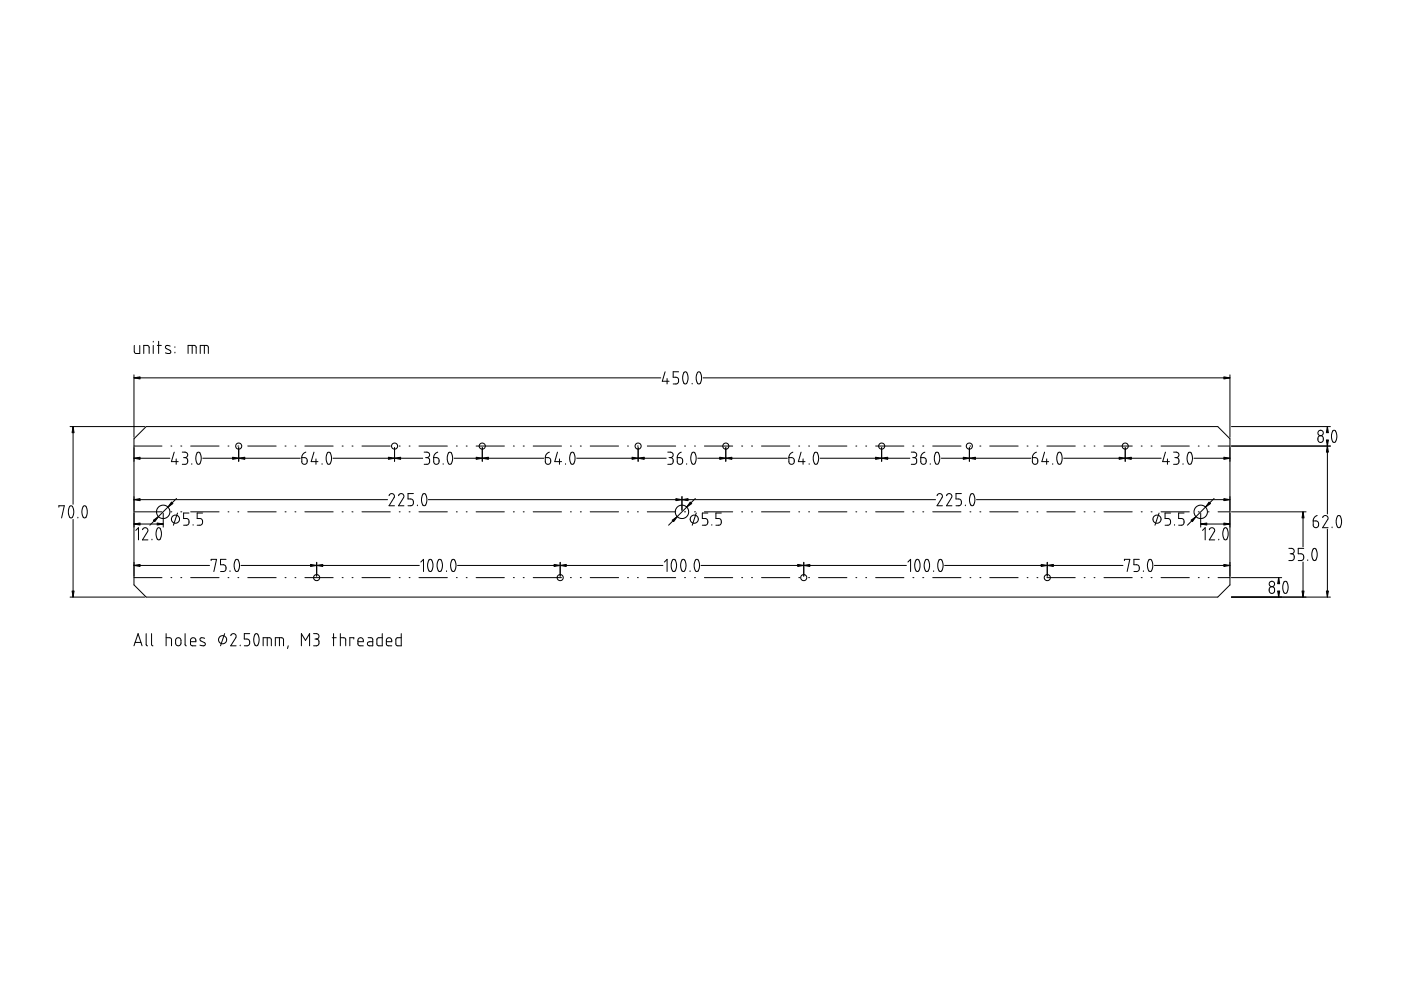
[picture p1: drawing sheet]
<svg xmlns="http://www.w3.org/2000/svg" width="297mm" height="210mm" viewBox="0 0 297 210" stroke-linecap="round" stroke-linejoin="round" font-family="sans-serif">
<g fill="none" stroke="#000" stroke-width=".21">
<path d="M28.4 79.5v13.2M28.5 73.2v1.4l.3 .4h.8v-1.8M30.5 75v-1.8h.8l.3 .2v1.6M32.5 72.4v.1M32.5 73.2v1.8M33.4 73.2h.8M33.6 72.4v2.6M36.1 73.4l-.9-.1a.34 .34 0 0 0-.1 .3 .34 .34 0 0 0 .2 .3l.8 .4 .1 .4-.3 .3-.8-.2M37.1 73.5v.2M37.1 74.7v.1M39.9 75v-1.8h1.4l.2 .2 .1 .2v1.4M40.7 73.2v1.8"/>
<path d="M42.5 75v-1.8h1.3l.2 .2 .2 .2v1.4M43.3 73.2v1.8M141 78.8l-.6 2h1.5M143.9 78.8h-1.2v1.2h.9l.3 .5-.1 .5-.1 .3-1 .1M145 79l.3-.2 .2 .1 .4 .9-.1 .9-.4 .7-.4-.1-.2-.8-.1-.6zM147.9 79l.5-.1 .3 .8v1l-.4 .7-.4-.1-.3-.8v-.8zM260.8 79.5v13.2M14.9 90.4h15.8M15.5 90.4v16.5M28.4 80.1h111.7M28.4 94.6h5.9M28.4 97.2h7.6"/>
<path d="M31 90.4h227.2l2.6 2.6v31l-2.6 2.6h-227.2l-2.6-2.6v-31zM36.2 94.6h.2M36.9 95.9l-.6 2h1.5M37.4 97.3v1.1M38.3 94.6h.2M38.7 95.9h.7l.4 .3-.1 .6-.5 .2M38.9 97h.3M39.2 97l.5 .3 .1 .8-.4 .3h-.7M40.4 94.6h6M40.7 98.3v.1M41.8 96l.5-.1 .4 .9-.1 1-.4 .6-.4-.1-.3-.8 .1-.9zM43 97.2h20.6"/>
<path d="M48.3 94.6h.2M50.4 94.6h.2M50.6 94.9v2.9M52.5 94.6h6M60.4 94.6h.2M62.5 94.6h.2M64 97h.7l.3 .3 .1 .6-.3 .5h-.4l-.3-.2zM64.6 94.6h6M64.8 95.9l-.6 .4-.2 .7M66.6 95.9l-.6 2h1.4M67 97.3v1.1M68.3 98.3v.1"/>
<path d="M69.4 96l.5-.1 .4 .9-.1 1-.4 .6-.4-.1-.2-.8v-.8zM70.6 97.2h19M72.5 94.6h.2M74.6 94.6h.2M76.8 94.6h5.9M83.7 94.9v2.9M84.6 94.6h.2M86.7 94.6h.2M88.8 94.6h6M89.9 95.9h.8l.4 .3-.1 .5-.5 .3M90.2 97h.3M90.5 97l.5 .3 .1 .7-.4 .4h-.8"/>
<path d="M91.9 97h.8l.3 .3 .1 .7-.2 .3-.5 .1-.3-.1-.2-.3zM92.8 95.9l-.6 .4-.3 .7M94 98.3v.1M95.1 96l.5-.1 .3 .9v1l-.4 .6-.4-.1-.3-.8v-.8zM96.3 97.2h19M96.8 94.6h.1M98.8 94.6h.2M100.9 94.6h6M102.3 94.9v2.9M108.8 94.6h.3M110.9 94.6h.2M113.1 94.6h5.9"/>
<path d="M115.6 97h.7l.3 .2 .2 .8-.3 .3-.4 .1-.3-.1-.2-.3zM116.5 95.9l-.7 .4-.2 .7M118.2 95.9l-.6 2h1.5M118.6 97.3v1.1M119.9 98.3v.1M120.9 94.6h.2M121.1 96l.2-.1 .3 .1 .3 .9-.1 1-.4 .5-.3-.1-.3-.8v-.8zM122.3 97.2h18.9M123 94.6h.3M125.1 94.6h6M133.1 94.6h.1M135.1 94.6h.2"/>
<path d="M135.3 94.9v2.9M137.2 94.6h6.1M141.4 80.3v1.1M141.6 95.9h.7l.4 .3-.1 .6-.4 .2M141.9 97h.3M142.2 97l.4 .3 .1 .8-.3 .3h-.8M143.6 97h.7l.4 .3v.6l-.3 .5h-.4l-.3-.2zM144.4 95.9l-.6 .4-.2 .7M145.1 94.6h.3M145.6 98.3v.1M146.7 96l.3-.1 .3 .1 .3 .9-.1 1-.4 .5-.4-.1-.2-.8v-.8zM146.7 81.3v.1"/>
<path d="M147.3 94.6h.1M147.9 97.2h19M149.1 80.1h111.7M149.4 94.6h5.9M153.9 94.9v2.9M157.2 94.6h.3M159.3 94.6h.3M161.5 94.6h5.9M167.3 97h.7l.3 .2 .1 .7-.2 .4-.5 .1-.3-.2zM168.1 95.9l-.6 .4-.2 .7M169.4 94.6h.1M169.8 95.9l-.5 2h1.4"/>
<path d="M170.3 97.3v1.1M171.4 94.6h.2M171.6 98.3v.1M172.7 96l.3-.1h.2l.3 .9v1l-.4 .6-.4-.1-.3-.8v-.8zM173.5 94.6h6.1M173.9 97.2h19M181.5 94.6h.2M183.6 94.6h.1M185.7 94.6h5.9M186.9 94.9v2.9M193.2 95.9h.7l.4 .3v.6l-.5 .2M193.5 97h.3"/>
<path d="M193.5 94.6h.3M193.8 97l.5 .4v.7l-.3 .3h-.8M195.2 97h.7l.4 .2 .1 .8-.2 .3-.5 .1-.3-.1-.2-.3zM195.6 94.6h.3M196.1 95.9l-.7 .4-.2 .7M197.2 98.3v.1M197.8 94.6h6M198.4 96l.2-.1h.3l.3 .9v1l-.4 .6-.4-.1-.3-.8v-.8zM199.6 97.2h19M205.5 94.9v2.9M205.7 94.6h.1M207.8 94.6h.2"/>
<path d="M209.8 94.6h6.1M217.8 94.6h.2M218.9 97h.7l.3 .2 .1 .8-.2 .3-.5 .1-.3-.1zM219.8 95.9l-.7 .5-.2 .6M219.9 94.6h.1M221.5 95.9l-.6 2h1.4M221.9 97.3v1.1M222 94.6h6M223.2 98.3v.1M224.3 96l.3-.1 .3 .1 .3 .9-.1 1-.4 .5-.4-.1-.2-.8v-.8zM225.5 97.2h20.7M229.8 94.6h.3"/>
<path d="M232 94.6h.2M234.1 94.6h6M238.6 94.9v2.9M242 94.6h.2M244.1 94.6h.2M246.2 94.6h6M247.1 95.9l-.6 2h1.4M247.5 97.3v1.1M248.8 95.9h.7l.4 .3-.1 .6-.4 .2M249.1 97h.3M249.4 97l.5 .3v.8l-.3 .3h-.8M250.8 98.3v.1"/>
<path d="M252 96l.5-.1 .3 .9v1l-.5 .6-.3-.1-.3-.8v-.9zM253.2 97.2h7.6M254.1 94.6h.2M256.2 94.6h.1M258.3 94.6h2.5M261.1 90.4h21M261.1 94.6h21M279.5 92.6l.6-.2 .4 .2 .1 .7-.3 .4-.3 .1-.4-.2-.2-.3zM281.4 90.4v.5M281.4 93.7v.1M281.4 94.1v14.9M282.6 91.3l.3-.1 .3 .2 .2 .8-.1 1-.4 .6-.3-.1-.3-.9v-.7z"/>
<path d="M12.5 107.5v-.3h1.1l-.5 2.6M14.8 107.4l.2-.2 .3 .1 .3 .6v1l-.3 .8a.6 .6 0 0 1-.6-.1 .6 .6 0 0 1-.2-.7v-.8zM15.5 110.1v16.5M16.5 109.7v.1M17.7 107.3h.5l.3 .9-.1 1.1-.4 .5-.4-.1-.2-.8v-.8zM28.4 108.5h5.9M28.4 119.9h16M28.4 105.9h53.8M28.4 111.1h6.2M28.8 112.5l.6-.6v2.6M30.2 112.3l.2-.3 .5-.1 .3 .2 .2 .3-1.2 2.1h1.2M32.2 114.3v.2"/>
<path d="M33.4 112a.7 .7 0 0 1 .8 .8v.8l-.2 .7a.52 .52 0 0 1-.7 0 .52 .52 0 0 1-.2-.6v-.9zM34.6 108.8v3M36.2 108.5h.2M37.4 105.7l-5.6 5.7M37.6 108.8l-.8 2.6M38.3 108.5h.2M40.1 108.8h-1.2v1.1h.7l.5 .5v.5l-.2 .4-1 .1M40.4 108.5h6M40.9 111.2v.2M42.9 108.8h-1.1v1.1l.8 .1 .3 .4v.6l-.2 .3-.9 .1M44.8 118.9v-.3h1.1l-.6 2.6M47.9 118.6h-1.1v1.1l.7 .1 .4 .5-.2 .7-.9 .2"/>
<path d="M48.3 108.5h.2M49.9 118.7a.64 .64 0 0 1 .9 .8l-.2 1.3-.2 .3-.3 .1-.3-.4-.2-.7zM50.4 108.5h.2M51.1 119.9h37.8M52.5 108.5h6M60.4 108.5h.2M62.5 108.5h.2M64.6 108.5h6M67.1 119.2v3M72.5 108.5h.2M74.6 108.5h.2M76.8 108.5h5.9"/>
<path d="M82.5 105.1l.5-.5 .6 .3v.5l-1.1 1.8h1.1M84.5 105.1l.3-.4 .3-.1 .3 .2 .2 .3v.4l-1.1 1.7h1.1M84.6 108.5h.2M86.7 108.5h.2M87.7 104.6h-1.2v1.2h.8l.4 .5-.1 .5-.2 .3-.9 .1M88.5 107.1v.1M88.8 108.5h6M89.2 119.2l.6-.6v2.6M89.7 104.8l.2-.2 .3 .1 .3 .8-.1 1.2-.4 .5-.4-.1-.2-.8v-.8zM90.8 105.9h107.6M91 118.7a.64 .64 0 0 1 .8 .8l-.1 1.1-.3 .5-.3 .1-.3-.4-.1-.7zM93 118.7a.64 .64 0 0 1 .8 .8l-.2 1.3-.1 .3-.4 .1-.3-.4-.1-.7v-.7z"/>
<path d="M95.9 118.7l.3-.1 .2 .1 .3 .8-.1 1.1-.4 .6-.4-.1-.3-.9 .1-.9zM96.8 108.5h.1M97 119.9h43.5M98.8 108.5h.2M100.9 108.5h6M108.8 108.5h.3M110.9 108.5h.2M113.1 108.5h5.9M118.8 119.2v3M120.9 108.5h.2M123 108.5h.3M125.1 108.5h6"/>
<path d="M133.1 108.5h.1M135.1 108.5h.2M137.2 108.5h6.1M140.9 119.2l.5-.6v2.6M142.6 118.7l.3-.1 .3 .1 .2 1-.1 .9-.4 .6-.3-.1-.3-.9v-.7zM144.6 105.3v2.9M144.6 118.7l.3-.1 .3 .1 .2 .8v1.1l-.5 .6-.3-.1-.3-.9 .1-.9zM145.1 108.5h.3M147.3 108.5h.1M147.4 105.7l-5.6 5.7M147.5 118.7a.64 .64 0 0 1 .8 .8l-.2 1.3-.1 .3-.4 .1-.3-.4-.1-.7zM147.6 108.8l-.8 2.6"/>
<path d="M148.6 119.9h43.6M149.4 108.5h5.9M150.1 108.8h-1.2v1.1l.9 .1 .3 .5v.4l-.3 .4-.9 .1M150.9 111.2v.2M152.9 108.8h-1.1v1.1l.8 .1 .3 .4v.6l-.2 .3-.9 .1M157.2 108.5h.3M159.3 108.5h.3M161.5 108.5h5.9M169.4 108.5h.1M170.4 119.2v3M171.4 108.5h.2M173.5 108.5h6.1"/>
<path d="M181.5 108.5h.2M183.6 108.5h.1M185.7 108.5h5.9M192.5 119.2l.6-.6v2.6M193.5 108.5h.3M194.3 118.7a.7 .7 0 0 1 .8 .8v.8l-.3 .7-.4 .2-.2-.3-.3-.9 .1-.8zM195.6 108.5h.3M196.2 118.7a.64 .64 0 0 1 .9 .8l-.1 1.1-.3 .5-.3 .1-.3-.4-.2-.7zM197.8 108.5h6M198.7 105.1l.5-.5 .5 .3 .1 .5-1.1 1.8h1.1M199.1 118.7l.4-.1 .2 .1 .3 1-.1 .9-.5 .6-.3-.1-.3-.9v-.7zM200.3 119.9h37.8"/>
<path d="M200.7 105.1l.2-.4 .4-.1 .3 .2 .2 .3-.1 .4-1 1.7h1.1M203.8 104.6h-1.1v1.2h.8l.3 .5v.5l-.2 .3-.9 .1M204.7 107.1v.1M205.7 108.5h.1M205.9 104.7l.3-.1 .2 .2 .3 .7-.1 1.2-.4 .5-.4-.1-.2-.8v-.8zM207 105.9h53.8M207.8 108.5h.2M209.8 108.5h6.1M217.8 108.5h.2M219.9 108.5h.1M222 108.5h6M222 119.2v3"/>
<path d="M229.8 108.5h.3M232 108.5h.2M234.1 108.5h6M238.4 118.9v-.3h1.1l-.5 2.6M241.6 118.6h-1.2v1.1l.8 .1 .4 .4-.1 .6-.2 .3-.9 .1M242 108.5h.2M243.6 118.7a.7 .7 0 0 1 .8 .8v.7l-.2 .7-.2 .3h-.3l-.3-.4-.1-.8zM244.1 108.5h.2M244.8 119.9h16M245.7 108.8l-.8 2.6M246.2 108.5h6M248.2 108.8h-1.2v1.1l.9 .1 .3 .5-.1 .5-.2 .3-.9 .1"/>
<path d="M249 111.2v.2M251 108.8h-1.1v1.1h.7l.4 .5v.5l-.2 .4-.9 .1M254.1 108.5h.2M254.6 111.1h6.2M254.6 108.8v3M255 112.5l.5-.6v2.6M256.2 108.5h.1M256.4 112.3l.2-.3 .5-.1 .3 .1 .1 .4v.3l-1.1 1.8h1.1M257.4 105.7l-5.6 5.7M258.3 108.5h2.5M258.4 114.3v.2M259.6 112a.67 .67 0 0 1 .8 .8v.7l-.3 .8a.51 .51 0 0 1-.6 0 .51 .51 0 0 1-.2-.6v-.9z"/>
<path d="M261.1 108.5h15.8M273.3 116.3h.8l.2 .3v.6l-.5 .2M273.5 117.4h.3M273.8 117.4l.4 .1 .2 .3v.7l-.4 .3-.7 .1M276.3 108.5v7.5M276.3 119.2v7.4M276.4 116.3h-1.1v1.1l.8 .1 .3 .4v.6l-.3 .3-.8 .1M277.3 118.7v.2M278.4 116.4l.3-.1 .2 .1 .4 .8-.1 1-.4 .7-.4-.2-.2-.8v-.7zM278.4 110.4h.7l.3 .3 .2 .7-.2 .3-.5 .2-.4-.3zM279.3 109.3l-.6 .4-.3 .7M280.4 109.7l.2-.3 .5-.1 .4 .2 .1 .3-1.2 2.1h1.2"/>
<path d="M281.4 112.2v14.4M282.4 111.7v.2M283.6 109.4a.7 .7 0 0 1 .8 .9v.7l-.2 .7a.52 .52 0 0 1-.6 0 .52 .52 0 0 1-.2-.6l-.1-.9zM14.9 126.6h15.8M28.4 136.9l.9-2.6 .8 2.6M28.4 122.5h5.9M28.6 136.2h1.3M31 134.3v2.4l.3 .2M32.1 134.3v2.4l.3 .2M35.2 135.2h.9l.2 .2 .1 1.5M35.2 134.3v2.6M36.2 122.5h.2"/>
<path d="M37.4 135.4l.5-.2 .5 .4v.8l-.4 .5h-.4l-.3-.3-.1-.9zM38.3 122.5h.2M39.2 134.3v2.4l.3 .2M40.4 136.1h1.1v-.6l-.2-.2-.4-.1-.4 .3-.1 1.1 .3 .3h.8M40.4 122.5h6M43.4 135.3l-.7-.1-.3 .3 .1 .3 .8 .4a.43 .43 0 0 1 .1 .7 .43 .43 0 0 1-.6 0l-.4-.1M47.6 134.3l-.8 2.6M48.3 122.5h.2M48.8 121v.2M48.9 134.8l.5-.5 .3 .1 .3 .3v.5l-1.1 1.7h1.2M50.4 122.5h.2M50.9 136.8v.1"/>
<path d="M52.5 122.5h6M52.9 134.3h-1.1v1.2h.7l.4 .5-.2 .8-.9 .1M54.1 134.4l.3-.1 .3 .2 .2 .8-.1 1.1-.4 .5-.3-.1-.3-.8v-.9zM55.8 136.9v-1.7l1.5 .1 .2 .3v1.3M56.7 135.2v1.7M58.4 136.9v-1.7l1.5 .1 .2 .3v1.3M59.2 135.2v1.7M60.4 122.5h.2M61.1 136.9l-.1 .6M62.5 122.5h.2M63.9 136.9v-2.6l.9 1.5 .8-1.5v2.6M64.6 122.5h6"/>
<path d="M66.5 134.3l.7 .1 .4 .3v.5l-.5 .3M66.8 135.5h.3M67.1 135.5l.5 .3v.8l-.4 .3h-.7M70.4 135.2h.9M70.7 134.3v2.6M72.2 135.2h.8l.3 .2v1.5M72.2 134.3v2.6M72.5 122.5h.2M74.6 122.5h.2M75 135.5v-.3h-.8v1.7M75.9 136.1h1.1v-.6l-.2-.2-.5-.1-.3 .3-.1 1.1 .3 .3h.8M76.8 122.5h5.9"/>
<path d="M78 135.2h.7l.3 .4v1.3h-.9l-.2-.3 .1-.4 1-.1M81 134.3v2.6h-.9l-.2-.3v-1.2l.3-.2h.8M81.9 136.1h1.2l-.1-.5-.2-.3-.4-.1-.4 .3-.1 1.1 .4 .3h.8M84.6 122.5h.2M85.1 134.3v2.6h-1l-.2-.3 .1-1.2 .2-.2h.9M86.7 122.5h.2M88.8 122.5h6M94.7 121v.2M96.8 122.5h.1M98.8 122.5h.2M100.9 122.5h6M108.8 122.5h.3"/>
<path d="M110.9 122.5h.2M113.1 122.5h5.9M120.9 122.5h.2M123 122.5h.3M125.1 122.5h6M133.1 122.5h.1M135.1 122.5h.2M137.2 122.5h6.1M145.1 122.5h.3M146.3 121v.2M147.3 122.5h.1M149.4 122.5h5.9"/>
<path d="M157.2 122.5h.3M159.3 122.5h.3M161.5 122.5h5.9M169.4 122.5h.1M171.4 122.5h.2M173.5 122.5h6.1M181.5 122.5h.2M183.6 122.5h.1M185.7 122.5h5.9M193.5 122.5h.3M195.6 122.5h.3M197.8 122.5h6"/>
<path d="M198 121v.2M205.7 122.5h.1M207.8 122.5h.2M209.8 122.5h6.1M217.8 122.5h.2M219.9 122.5h.1M222 122.5h6M229.8 122.5h.3M232 122.5h.2M234.1 122.5h6M242 122.5h.2M242.4 121v.2"/>
<path d="M244.1 122.5h.2M246.2 122.5h6M254.1 122.5h.2M256.2 122.5h.1M258.3 122.5h2.5M261.1 126.6h21M261.1 122.5h10.6M269.3 124.5l.5-.1 .4 .3v.6l-.2 .4-.5 .1-.3-.3-.1-.6zM271.1 122.5v.4M271.1 125.7v.1M271.1 126.2v.4M272.2 123.4l.3-.2 .3 .1 .3 .9-.1 1-.4 .6-.4-.1-.2-.9v-.7z"/>
<circle cx="50.6" cy="94.6" r=".65"/>
<circle cx="83.7" cy="94.6" r=".65"/>
<circle cx="102.2" cy="94.6" r=".64"/>
<circle cx="135.3" cy="94.6" r=".64"/>
<circle cx="153.9" cy="94.6" r=".65"/>
<circle cx="186.9" cy="94.6" r=".65"/>
<circle cx="205.5" cy="94.6" r=".64"/>
<circle cx="238.6" cy="94.6" r=".65"/>
<circle cx="280" cy="91.8" r=".57"/>
<circle cx="34.6" cy="108.5" r="1.42"/>
<circle cx="37.2" cy="110.1" r=".86"/>
<circle cx="144.6" cy="108.5" r="1.42"/>
<circle cx="147.2" cy="110.1" r=".86"/>
<circle cx="245.3" cy="110.1" r=".86"/>
<circle cx="254.6" cy="108.5" r="1.42"/>
<circle cx="47.2" cy="135.6" r=".86"/>
<circle cx="67.1" cy="122.5" r=".65"/>
<circle cx="118.8" cy="122.5" r=".65"/>
<circle cx="170.4" cy="122.5" r=".65"/>
<circle cx="222" cy="122.5" r=".65"/>
<circle cx="269.7" cy="123.8" r=".57"/>
</g>
<g fill="#000" stroke="#000" stroke-width=".21">
<path d="M15.5 90.4l.2 1.3h-.4zM28.4 80.1l1.3-.2v.4zM28.4 97.2l1.3-.3v.5zM49.3 96.9l1.3 .3-1.3 .2zM50.6 97.2l1.3-.3v.5zM82.4 96.9l1.3 .3-1.3 .2zM83.7 97.2l1.2-.3v.5zM101 96.9l1.3 .3-1.3 .2zM102.3 97.2l1.2-.3v.5zM134 96.9l1.3 .3-1.3 .2zM135.3 97.2l1.3-.3v.5zM152.6 96.9l1.3 .3-1.3 .2z"/>
<path d="M153.9 97.2l1.3-.3v.5zM185.6 96.9l1.3 .3-1.3 .2zM186.9 97.2l1.3-.3v.5zM204.2 96.9l1.3 .3-1.3 .2zM205.5 97.2l1.3-.3v.5zM237.3 96.9l1.3 .3-1.3 .2zM238.6 97.2l1.3-.3v.5zM259.5 79.9l1.3 .2-1.3 .2zM259.5 96.9l1.3 .3-1.3 .2zM281.4 94.6l.2 1.3h-.4zM281.4 90.4l.2 1.3h-.4zM281.2 93.3h.4l-.2 1.3z"/>
<path d="M28.4 119.9l1.3-.2v.4zM28.4 105.9l1.3-.2v.5zM28.4 111.1l1.3-.2v.4zM32.5 110.3l1.1-.8-.8 1.1zM33.3 110.9l1.3 .2-1.3 .2zM36.4 106.4l.3 .4-1.1 .7zM65.8 119.7l1.3 .2-1.3 .2zM67.1 119.9l1.3-.2v.4zM117.5 119.7l1.3 .2-1.3 .2zM118.8 119.9l1.3-.2v.4zM142.5 110.3l1.1-.8-.8 1.1zM143.3 105.7l1.3 .2-1.3 .3z"/>
<path d="M144.6 105.9l1.3-.2v.5zM146.3 106.4l.4 .4-1.1 .7zM169.1 119.7l1.3 .2-1.3 .2zM170.4 119.9l1.3-.2v.4zM220.7 119.7l1.3 .2-1.3 .2zM222 119.9l1.3-.2v.4zM252.5 110.3l1.1-.8-.8 1.1zM254.6 111.1l1.3-.2v.4zM256.3 106.4l.3 .4-1 .7zM259.5 119.7l1.3 .2-1.3 .2zM259.5 105.7l1.3 .2-1.3 .3zM259.5 110.9l1.3 .2-1.3 .2z"/>
<path d="M276.3 108.5l.2 1.3h-.4zM15.3 125.3h.4l-.2 1.3zM271.1 122.5l.2 1.3h-.4zM270.9 125.3h.4l-.2 1.3zM276.1 125.3h.4l-.2 1.3zM281.2 125.3h.4l-.2 1.3z"/>
</g>
</svg>
